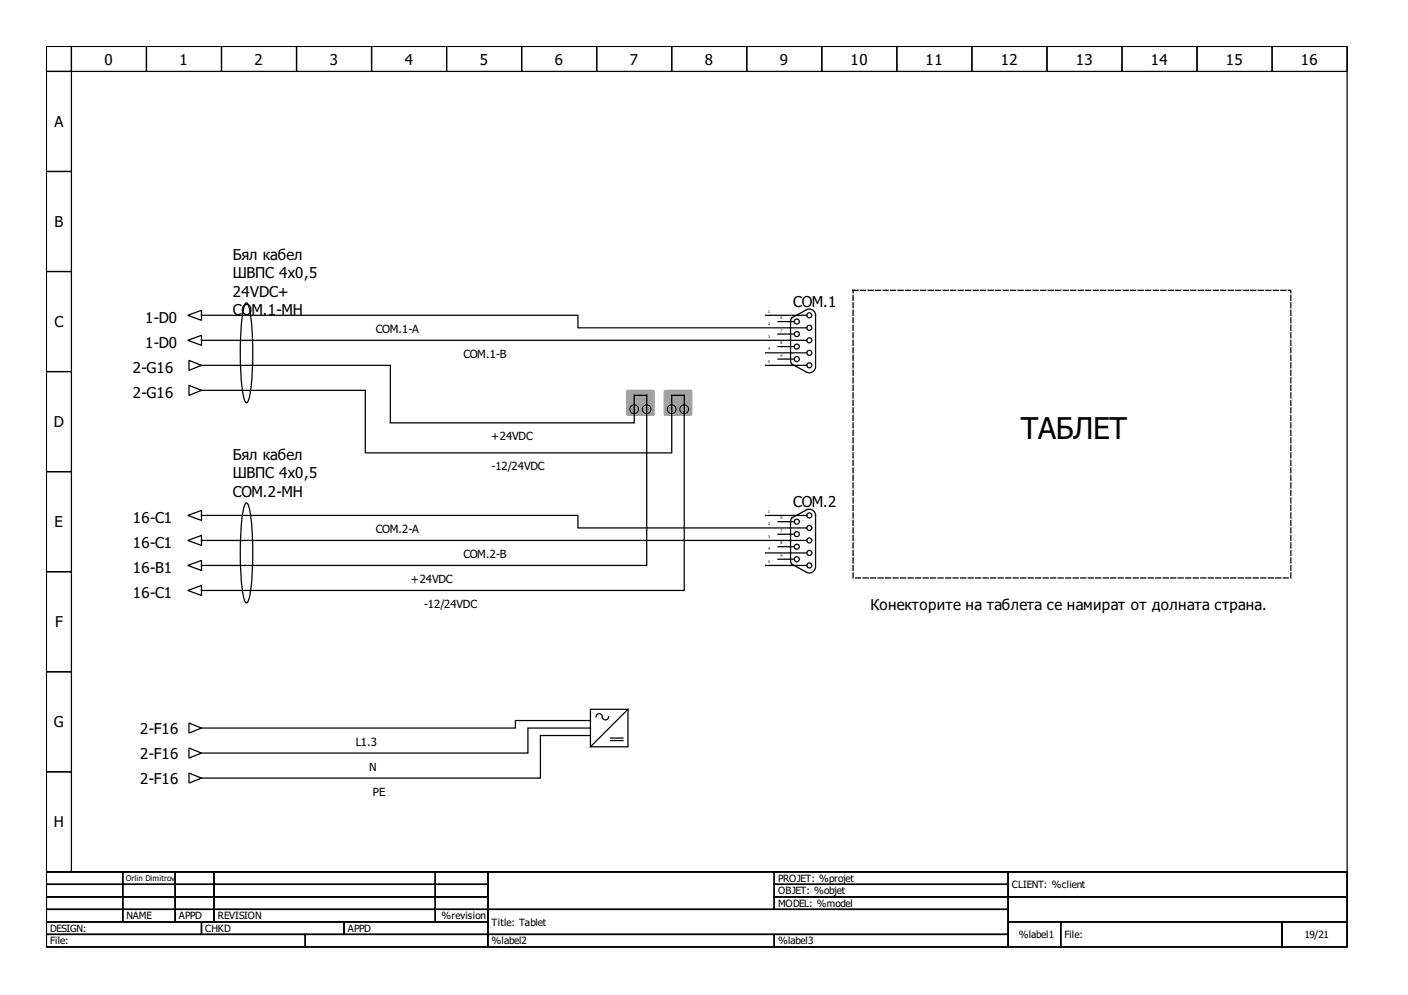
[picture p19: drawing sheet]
<svg xmlns="http://www.w3.org/2000/svg" width="297mm" height="210mm" viewBox="0 0 297 210" stroke-linecap="round" stroke-linejoin="round" font-family="sans-serif">
<defs><g id="words">
<text font-size="6.3" x="215.3" y="92.6">ТАБЛЕТ</text>
<g font-size="3.2">
<text x="22.1" y="13.6">0</text>
<text x="37.9" y="13.6">1</text>
<text x="53.7" y="13.6">2</text>
<text x="69.6" y="13.6">3</text>
<text x="85.4" y="13.6">4</text>
<text x="101.2" y="13.6">5</text>
<text x="117" y="13.6">6</text>
<text x="132.9" y="13.6">7</text>
<text x="148.7" y="13.6">8</text>
<text x="164.5" y="13.6">9</text>
<text x="179.4" y="13.6">10</text>
<text x="195.3" y="13.6">11</text>
<text x="211.1" y="13.6">12</text>
<text x="226.9" y="13.6">13</text>
<text x="242.8" y="13.6">14</text>
<text x="258.6" y="13.6">15</text>
<text x="274.4" y="13.6">16</text>
<text x="11.5" y="26.8">A</text>
<text x="11.5" y="47.9">B</text>
<text x="49.1" y="54.9">Бял кабел</text>
<text x="49.1" y="58.6">ШВПС 4x0,5</text>
<text x="49.1" y="62.6">24VDC+</text>
<text x="167.3" y="64.7">COM.1</text>
<text x="11.5" y="69">C</text>
<text x="30.6" y="68.1">1-D0</text>
<text x="49.1" y="66.5">COM.1-MH</text>
<text x="30.6" y="73.4">1-D0</text>
<text x="28" y="83.9">2-G16</text>
<text x="28" y="78.7">2-G16</text>
<text x="11.4" y="90.1">D</text>
<text x="49.1" y="97.1">Бял кабел</text>
<text x="49.1" y="100.8">ШВПС 4x0,5</text>
<text x="49.1" y="104.8">COM.2-MH</text>
<text x="167.3" y="106.9">COM.2</text>
<text x="11.5" y="111.2">E</text>
<text x="28" y="110.3">16-C1</text>
<text x="28" y="115.6">16-C1</text>
<text x="28" y="120.9">16-B1</text>
<text x="28" y="126.1">16-C1</text>
<text x="183.7" y="128.8">Конекторите на таблета се намират от долната страна.</text>
<text x="11.6" y="132.3">F</text>
<text x="11.4" y="153.5">G</text>
<text x="29.6" y="154.9">2-F16</text>
<text x="29.6" y="160.2">2-F16</text>
<text x="29.6" y="165.5">2-F16</text>
<text x="11.4" y="174.6">H</text>
</g>
<g font-size="2.4">
<text x="79.3" y="70.2">COM.1-A</text>
<text x="97.8" y="75.5">COM.1-B</text>
<text x="103.6" y="92.9">+24VDC</text>
<text x="103.7" y="99.2">-12/24VDC</text>
<text x="79.3" y="112.4">COM.2-A</text>
<text x="97.8" y="117.7">COM.2-B</text>
<text x="86.7" y="123">+24VDC</text>
<text x="89.5" y="128.3">-12/24VDC</text>
<text x="75.1" y="157.3">L1.3</text>
<text x="77.9" y="162.6">N</text>
<text x="78.7" y="167.8">PE</text>
</g>
<g font-size="2.1">
<text x="164.1" y="186">PROJET: %projet</text>
<text x="164.1" y="188.7">OBJET: %objet</text>
<text x="164.1" y="191.3">MODEL: %model</text>
<text x="213.5" y="187.4">CLIENT: %client</text>
<text x="10.6" y="196.6">DESIGN:</text>
<text x="26.7" y="194">NAME</text>
<text x="37.8" y="194">APPD</text>
<text x="43.3" y="196.6">CHKD</text>
<text x="45.9" y="194">REVISION</text>
<text x="73.4" y="196.6">APPD</text>
<text x="93.2" y="194">%revision</text>
<text x="103.7" y="195.3">Title: Tablet</text>
<text x="214.9" y="197.9">%label1</text>
<text x="224.6" y="197.9">File:</text>
<text x="275.2" y="197.9">19/21</text>
<text x="10.6" y="199.2">File:</text>
<text x="103.7" y="199.2">%label2</text>
<text x="164.1" y="199.2">%label3</text>
</g>
<text font-size="1.7" x="26.5" y="185.9">Orlin Dimitrov</text>
<g font-size=".8">
<text x="162" y="66">1</text>
<text x="162" y="71.3">3</text>
<text x="162" y="68.6">2</text>
<text x="164.7" y="69.9">7</text>
<text x="164.7" y="67.3">6</text>
<text x="162" y="76.5">5</text>
<text x="162" y="73.9">4</text>
<text x="164.7" y="75.2">9</text>
<text x="164.7" y="72.6">8</text>
<text x="162" y="113.5">3</text>
<text x="162" y="110.8">2</text>
<text x="162" y="108.2">1</text>
<text x="164.7" y="112.2">7</text>
<text x="164.7" y="109.5">6</text>
<text x="162" y="118.8">5</text>
<text x="162" y="116.1">4</text>
<text x="164.7" y="117.4">9</text>
<text x="164.7" y="114.8">8</text>
</g>
</g></defs>
<g fill="none" stroke="#000" stroke-width=".26">
<path d="M9.8 9.8h274.4v174.1h-274.4zM9.8 9.8h5.3v5.3h-5.3zM9.8 15.1h5.3v21.1h-5.3zM15.1 9.8h15.8v5.3h-15.8zM30.9 9.8h15.8v5.3h-15.8zM46.7 9.8h15.9v5.3h-15.9zM62.6 9.8h15.8v5.3h-15.8zM78.4 9.8h15.8v5.3h-15.8zM94.2 9.8h15.9v5.3h-15.9zM110.1 9.8h15.8v5.3h-15.8zM125.9 9.8h15.8v5.3h-15.8zM141.7 9.8h15.8v5.3h-15.8z"/>
<path d="M157.5 9.8h15.9v5.3h-15.9zM173.4 9.8h15.8v5.3h-15.8zM189.2 9.8h15.8v5.3h-15.8zM205 9.8h15.9v5.3h-15.9zM220.9 9.8h15.8v5.3h-15.8zM236.7 9.8h15.8v5.3h-15.8zM252.5 9.8h15.9v5.3h-15.9zM268.4 9.8h15.8v5.3h-15.8zM9.8 36.2h5.3v21.1h-5.3zM9.8 57.3h5.3v21.1h-5.3zM9.8 78.4h5.3v21.1h-5.3zM39.6 71.8l2.9-1.1v2.1z"/>
<path d="M39.6 66.5l2.9-1v2.1zM39.9 76l2.6 1.1-2.6 1zM42.5 77.1h.8M42.5 71.8h.8M42.5 66.5h.8M43.6 66.5h78.3v2.7h39.3M43.6 71.8h117.6M43.6 77.1h38.7v12.1h51.5v-5.8h2.6v5.8v30.1h-92.8M51.8 64l.2-.1a2.15 2.15 0 0 1 .7 1.7 62.8 62.8 0 0 1-.1 18.4l-.4 .9-.2 .1a2.15 2.15 0 0 1-.7-1.7 62.8 62.8 0 0 1 .1-18.4zM161.5 77.1h8.7M161.5 74.4h8.7M161.5 71.8h8.7"/>
<path d="M161.5 69.2h8.7M161.5 66.5h8.7M164.1 75.8h3.5M164.1 73.1h3.5M164.1 70.5h3.5M164.1 67.8h3.5M166.8 76l.2 .7M167 67.1l-.2 .7v8M167 76.8l2.9 1.6M169.9 65.5l-2.9 1.5M170.1 65.4a1.32 1.32 0 0 1 2 1.1v10.6M172.1 77.3a1.32 1.32 0 0 1-2 1.2"/>
<path d="M9.8 99.5h5.3v21.1h-5.3zM39.9 81.3l2.6 1-2.6 1.1zM42.5 82.3h.8M43.6 82.3h33.5v13.2h64.6v-12.1h2.7v41.2h-100.8M39.6 108.7l2.9-1v2.1zM39.6 119.3l2.9-1.1v2.1zM39.6 114l2.9-1v2.1zM42.5 119.3h.8M42.5 114h.8M42.5 108.7h.8M43.6 108.7h78.3v2.7h39.3M43.6 114h117.6"/>
<path d="M51.8 106.2l.2-.1a2.15 2.15 0 0 1 .7 1.7 62.8 62.8 0 0 1-.1 18.4l-.4 .9-.2 .1a2.15 2.15 0 0 1-.7-1.7 62.8 62.8 0 0 1 .1-18.4zM161.5 119.3h8.7M161.5 116.6h8.7M161.5 114h8.7M161.5 111.4h8.7M161.5 108.7h8.7M164.1 118h3.5M164.1 115.3h3.5M164.1 112.7h3.5M164.1 110.1h3.5M166.8 118.2l.2 .7M167 109.4l-.2 .7v7.9"/>
<path d="M167 119l2.9 1.6M169.9 107.7l-2.9 1.6M170.1 107.6a1.32 1.32 0 0 1 2 1.1v10.6M172.1 119.6a1.32 1.32 0 0 1-2 1.1M9.8 120.6h5.3v21.1h-5.3zM39.6 124.6l2.9-1.1v2.1zM42.5 124.6h.8M9.8 141.7h5.3v21.1h-5.3zM39.9 157.8l2.6 1.1-2.6 1zM39.9 152.5l2.6 1.1-2.6 1zM42.5 158.9h.8M42.5 153.6h.8"/>
<path d="M124.6 149.6h7.9v7.9h-7.9zM124.6 155.2h-10.6v8.9h-70.4M124.6 152h-15.9v1.6h-65.1M124.6 153.6h-13.2v5.3h-67.8M125.8 151.2a.7 .7 0 0 1 .8-.6 .7 .7 0 0 1 .5 .9 .66 .66 0 0 0 .8 .4 .66 .66 0 0 0 .5-.7M128.8 155.7h2.6M128.8 156.2h2.6M132.5 149.6l-7.9 7.9M9.8 162.8h5.3v21.1h-5.3zM39.9 163.1l2.6 1-2.6 1.1zM42.5 164.1h.8M9.8 183.9h274.4v15.9h-274.4z"/>
<path d="M9.8 183.9h16.1v2.7h-16.1zM9.8 186.6h16.1v2.6h-16.1zM9.8 189.2h16.1v2.6h-16.1zM9.8 191.8h16.1v2.7h-16.1zM9.8 194.5h32.7v2.6h-32.7zM9.8 197.1h54.6v2.7h-54.6zM25.9 183.9h11.1v2.7h-11.1zM25.9 186.6h11.1v2.6h-11.1zM25.9 189.2h11.1v2.6h-11.1zM25.9 191.8h11.1v2.7h-11.1zM37 183.9h8.1v2.7h-8.1zM37 186.6h8.1v2.6h-8.1z"/>
<path d="M37 189.2h8.1v2.6h-8.1zM37 191.8h8.1v2.7h-8.1zM42.5 194.5h30.1v2.6h-30.1zM45.1 183.9h46.7v2.7h-46.7zM45.1 186.6h46.7v2.6h-46.7zM45.1 189.2h46.7v2.6h-46.7zM45.1 191.8h46.7v2.7h-46.7zM64.4 197.1h38.5v2.7h-38.5zM72.6 194.5h30.3v2.6h-30.3zM91.8 183.9h11.1v2.7h-11.1zM91.8 186.6h11.1v2.6h-11.1zM91.8 189.2h11.1v2.6h-11.1z"/>
<path d="M91.8 191.8h11.1v2.7h-11.1zM102.9 183.9h60.4v7.9h-60.4zM102.9 191.8h109.8v5.3h-109.8zM102.9 197.1h60.4v2.7h-60.4zM163.3 183.9h49.4v2.7h-49.4zM163.3 186.6h49.4v2.6h-49.4zM163.3 189.2h49.4v2.6h-49.4zM163.3 197.1h49.4v2.7h-49.4zM212.7 183.9h71.5v5.3h-71.5zM212.7 189.2h71.5v5.3h-71.5zM212.7 194.5h11.1v5.3h-11.1zM223.8 194.5h46.7v5.3h-46.7z"/>
<path d="M270.5 194.5h13.7v5.3h-13.7z"/>
<circle cx="168.1" cy="70.5" r=".53"/>
<circle cx="168.1" cy="73.1" r=".53"/>
<circle cx="168.1" cy="67.8" r=".53"/>
<circle cx="168.1" cy="75.8" r=".53"/>
<circle cx="170.7" cy="71.8" r=".53"/>
<circle cx="170.7" cy="74.4" r=".53"/>
<circle cx="170.7" cy="77.1" r=".53"/>
<circle cx="170.7" cy="66.5" r=".53"/>
<circle cx="170.7" cy="69.2" r=".53"/>
<circle cx="168.1" cy="115.3" r=".53"/>
<circle cx="168.1" cy="112.7" r=".53"/>
<circle cx="168.1" cy="118" r=".53"/>
<circle cx="168.1" cy="110.1" r=".53"/>
<circle cx="170.7" cy="111.4" r=".53"/>
<circle cx="170.7" cy="114" r=".53"/>
<circle cx="170.7" cy="116.6" r=".53"/>
<circle cx="170.7" cy="119.3" r=".53"/>
<circle cx="170.7" cy="108.7" r=".53"/>
</g>
<path d="M180 61.2h92.3v60.7h-92.3z" fill="none" stroke="#000" stroke-width=".26" stroke-dasharray="1.1 .5"/>
<g fill="#a0a0a4" stroke="#a0a0a4" stroke-width=".26">
<path d="M132.3 82.5l.2-.2 5.4 .1 .1 .2v4.9l-.2 .1h-5.5l-.1-.2z" fill-rule="evenodd"/>
<path d="M140.2 82.5l.2-.2 5.4 .1 .1 .2v4.9l-.2 .1h-5.4l-.2-.2z" fill-rule="evenodd"/>
</g>
<g fill="none" stroke="#000" stroke-width=".21">
<circle cx="133.8" cy="86.3" r=".92"/>
<circle cx="136.4" cy="86.3" r=".92"/>
<circle cx="141.7" cy="86.3" r=".92"/>
<circle cx="144.3" cy="86.3" r=".92"/>
</g>
<use href="#words"/>
</svg>
